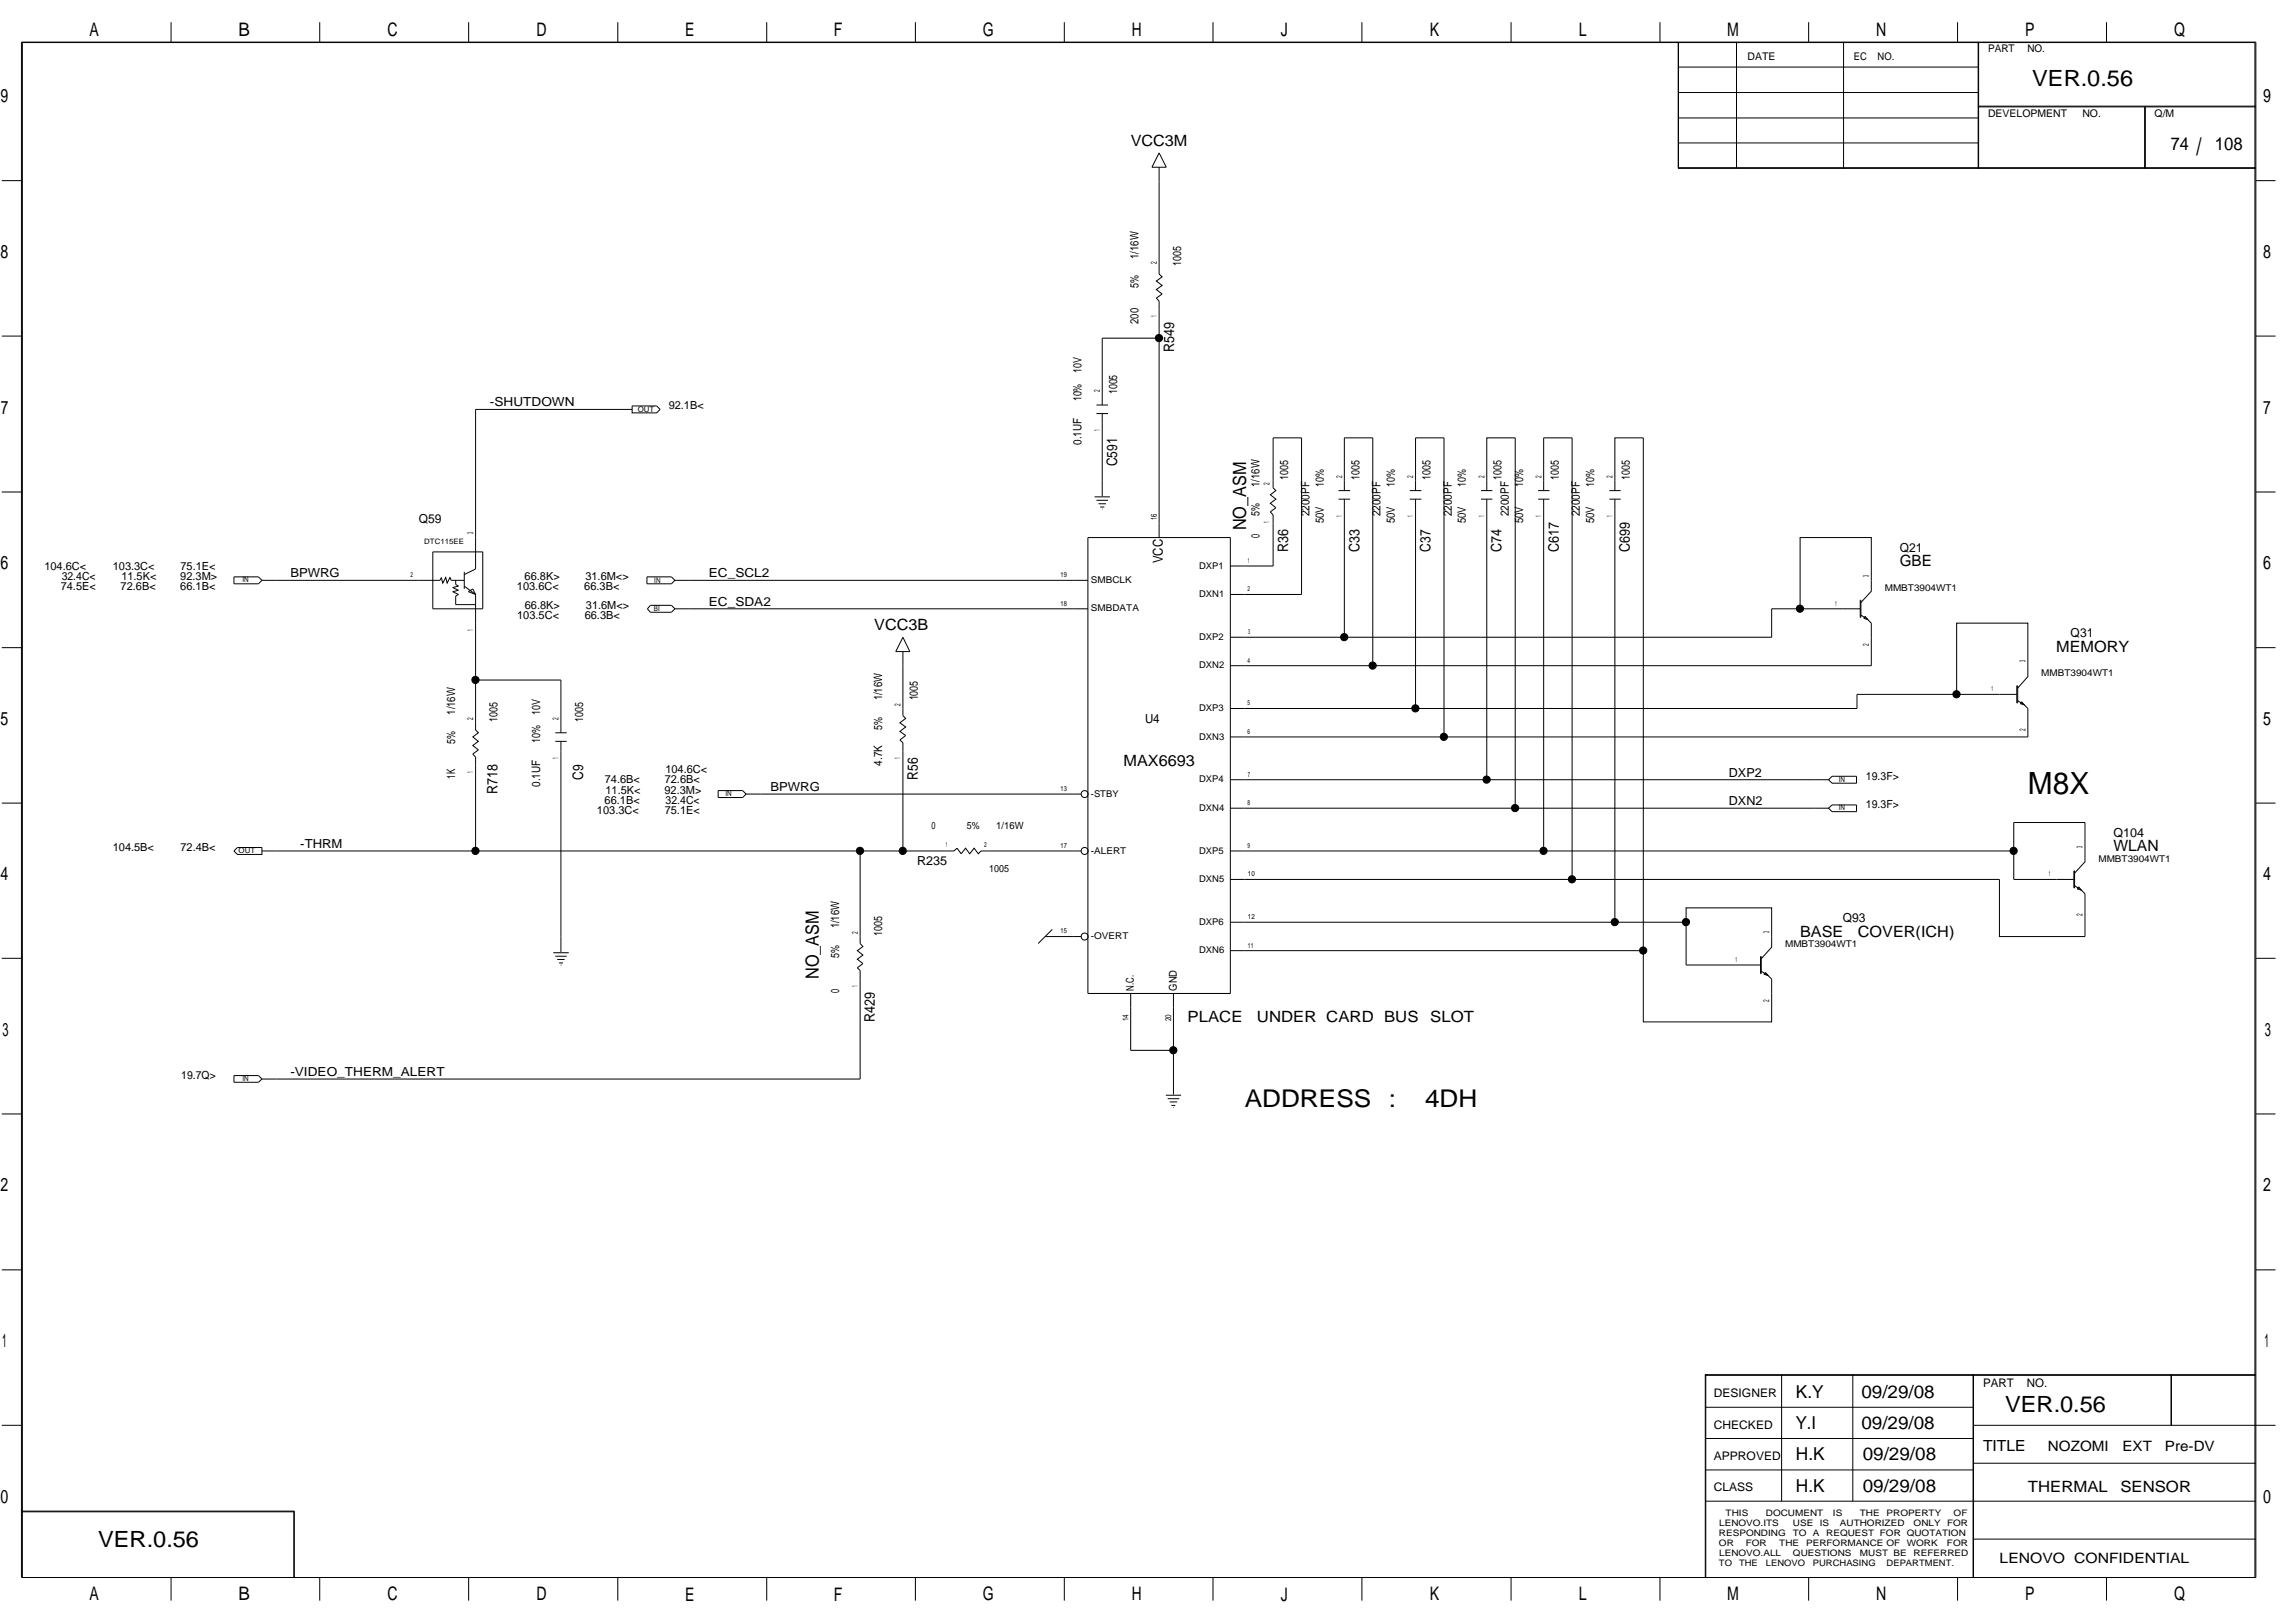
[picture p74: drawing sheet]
<svg xmlns="http://www.w3.org/2000/svg" width="420mm" height="297mm" viewBox="0 0 420 297" stroke-linecap="round" stroke-linejoin="round" font-family="sans-serif">
<defs><g id="words">
<text font-size="5.6" x="371.3" y="145.3">M8X</text>
<g font-size="4.5">
<text x="227.9" y="202.6">ADDRESS</text>
<text x="254.3" y="202.6">:</text>
<text x="260.9" y="202.6">4DH</text>
</g>
<text font-size="4.4" x="402.1" y="28.4">/</text>
<g font-size="4.1">
<text x="372.1" y="15.7">VER.0.56</text>
<text x="367.1" y="258.4">VER.0.56</text>
<text x="18" y="283.2">VER.0.56</text>
</g>
<g font-size="3.4">
<text x="16.4" y="6.6">A</text>
<text x="43.6" y="6.6">B</text>
<text x="70.9" y="6.6">C</text>
<text x="98.2" y="6.6">D</text>
<text x="125.4" y="6.6">E</text>
<text x="152.7" y="6.6">F</text>
<text x="179.9" y="6.6">G</text>
<text x="207.2" y="6.6">H</text>
<text x="234.5" y="6.6">J</text>
<text x="261.8" y="6.6">K</text>
<text x="289" y="6.6">L</text>
<text x="316.2" y="6.6">M</text>
<text x="343.5" y="6.6">N</text>
<text x="370.8" y="6.6">P</text>
<text x="398" y="6.6">Q</text>
<text x=".1" y="18.8">9</text>
<text x="414.3" y="18.8">9</text>
<text x=".1" y="47.2">8</text>
<text x="414.3" y="47.2">8</text>
<text x=".2" y="75.7">7</text>
<text x="414.3" y="75.7">7</text>
<text x=".1" y="104.2">6</text>
<text x="414.3" y="104.2">6</text>
<text x=".1" y="132.7">5</text>
<text x="414.3" y="132.7">5</text>
<text x=".1" y="161.1">4</text>
<text x="414.3" y="161.1">4</text>
<text x=".5" y="189.6">3</text>
<text x="414.6" y="189.6">3</text>
<text x=".1" y="218.1">2</text>
<text x="414.3" y="218.1">2</text>
<text x=".4" y="246.6">1</text>
<text x="414.6" y="246.6">1</text>
<text x=".1" y="275.1">0</text>
<text x="414.3" y="275.1">0</text>
<text x="16.4" y="292.9">A</text>
<text x="43.6" y="292.9">B</text>
<text x="70.9" y="292.9">C</text>
<text x="98.2" y="292.9">D</text>
<text x="125.4" y="292.9">E</text>
<text x="152.7" y="292.9">F</text>
<text x="179.9" y="292.9">G</text>
<text x="207.2" y="292.9">H</text>
<text x="234.5" y="292.9">J</text>
<text x="261.8" y="292.9">K</text>
<text x="289" y="292.9">L</text>
<text x="316.2" y="292.9">M</text>
<text x="343.5" y="292.9">N</text>
<text x="370.8" y="292.9">P</text>
<text x="398" y="292.9">Q</text>
</g>
<g font-size="3.3">
<text x="397.4" y="27.4">74</text>
<text x="405.5" y="27.4">108</text>
<text x="228.1" y="97.1" transform="rotate(-90 228.1 97.1)">NO_ASM</text>
<text x="149.9" y="179.2" transform="rotate(-90 149.9 179.2)">NO_ASM</text>
<text x="328.8" y="255.8">K.Y</text>
<text x="340.8" y="255.8">09/29/08</text>
<text x="328.7" y="261.6">Y.I</text>
<text x="340.8" y="261.6">09/29/08</text>
<text x="328.8" y="267.3">H.K</text>
<text x="341" y="267.3">09/29/08</text>
<text x="328.8" y="273">H.K</text>
<text x="341" y="273">09/29/08</text>
</g>
<g font-size="2.8">
<text x="207" y="26.7">VCC3M</text>
<text x="347.8" y="103.6">GBE</text>
<text x="160.1" y="115.3">VCC3B</text>
<text x="376.5" y="119.3">MEMORY</text>
<text x="205.7" y="140.1">MAX6693</text>
<text x="386.9" y="155.7">WLAN</text>
<text x="329.6" y="171.4">BASE</text>
<text x="340.1" y="171.4">COVER(ICH)</text>
<text x="217.4" y="187">PLACE</text>
<text x="230.1" y="187">UNDER CARD BUS</text>
<text x="261.9" y="187">SLOT</text>
<text x="363" y="265.6">TITLE</text>
<text x="371.3" y="273.1">THERMAL</text>
<text x="388.2" y="273.1">SENSOR</text>
</g>
<g font-size="2.7">
<text x="215" y="64.5" transform="rotate(-90 215 64.5)">R549</text>
<text x="204.5" y="85.3" transform="rotate(-90 204.5 85.3)">C591</text>
<text x="235.8" y="101" transform="rotate(-90 235.8 101)">R36</text>
<text x="248.9" y="101" transform="rotate(-90 248.9 101)">C33</text>
<text x="261.9" y="101" transform="rotate(-90 261.9 101)">C37</text>
<text x="274.9" y="101" transform="rotate(-90 274.9 101)">C74</text>
<text x="285.4" y="101" transform="rotate(-90 285.4 101)">C617</text>
<text x="298.4" y="101" transform="rotate(-90 298.4 101)">C699</text>
<text x="106.8" y="142.7" transform="rotate(-90 106.8 142.7)">C9</text>
<text x="168" y="142.7" transform="rotate(-90 168 142.7)">R56</text>
<text x="91.1" y="145.3" transform="rotate(-90 91.1 145.3)">R718</text>
<text x="160.2" y="187" transform="rotate(-90 160.2 187)">R429</text>
</g>
<g font-size="2.6">
<text x="374.9" y="265.5">NOZOMI</text>
<text x="388.6" y="265.5">EXT</text>
<text x="396.4" y="265.5">Pre-DV</text>
<text x="366.1" y="286.1">LENOVO CONFIDENTIAL</text>
</g>
<text font-size="2.5" x="212.9" y="103.1" transform="rotate(-90 212.9 103.1)">VCC</text>
<g font-size="2.3">
<text x="89.7" y="74.3">-SHUTDOWN</text>
<text x="76.7" y="95.8">Q59</text>
<text x="347.8" y="101">Q21</text>
<text x="53.2" y="105.7">BPWRG</text>
<text x="129.8" y="105.7">EC_SCL2</text>
<text x="129.8" y="110.9">EC_SDA2</text>
<text x="379.1" y="116.6">Q31</text>
<text x="209.6" y="132.2">U4</text>
<text x="316.5" y="142.2">DXP2</text>
<text x="141" y="144.7">BPWRG</text>
<text x="316.5" y="147.4">DXN2</text>
<text x="55" y="155.2">-THRM</text>
<text x="386.9" y="153.1">Q104</text>
<text x="167.9" y="158.3">R235</text>
<text x="337.4" y="168.7">Q93</text>
<text x="53.2" y="196.9">-VIDEO_THERM_ALERT</text>
</g>
<g font-size="2.2">
<text x="313.8" y="255.7">DESIGNER</text>
<text x="363" y="253.8">PART</text>
<text x="371.1" y="253.8">NO.</text>
<text x="313.8" y="261.5">CHECKED</text>
<text x="313.8" y="267.2">APPROVED</text>
<text x="313.8" y="272.9">CLASS</text>
</g>
<g font-size="2.1">
<text x="208.4" y="47.4" transform="rotate(-90 208.4 47.4)">1/16W</text>
<text x="208.4" y="52.7" transform="rotate(-90 208.4 52.7)">5%</text>
<text x="216.3" y="48.7" transform="rotate(-90 216.3 48.7)">1005</text>
<text x="208.4" y="59.3" transform="rotate(-90 208.4 59.3)">200</text>
<text x="198" y="68.2" transform="rotate(-90 198 68.2)">10V</text>
<text x="198" y="73.4" transform="rotate(-90 198 73.4)">10%</text>
<text x="204.5" y="72.1" transform="rotate(-90 204.5 72.1)">1005</text>
<text x="198" y="81.4" transform="rotate(-90 198 81.4)">0.1UF</text>
<text x="230.6" y="89.1" transform="rotate(-90 230.6 89.1)">1/16W</text>
<text x="235.8" y="87.8" transform="rotate(-90 235.8 87.8)">1005</text>
<text x="242.3" y="89.1" transform="rotate(-90 242.3 89.1)">10%</text>
<text x="248.9" y="87.8" transform="rotate(-90 248.9 87.8)">1005</text>
<text x="255.4" y="89.1" transform="rotate(-90 255.4 89.1)">10%</text>
<text x="261.9" y="87.8" transform="rotate(-90 261.9 87.8)">1005</text>
<text x="268.4" y="89.1" transform="rotate(-90 268.4 89.1)">10%</text>
<text x="274.9" y="87.8" transform="rotate(-90 274.9 87.8)">1005</text>
<text x="278.8" y="89.1" transform="rotate(-90 278.8 89.1)">10%</text>
<text x="285.4" y="87.8" transform="rotate(-90 285.4 87.8)">1005</text>
<text x="291.9" y="89.1" transform="rotate(-90 291.9 89.1)">10%</text>
<text x="298.4" y="87.8" transform="rotate(-90 298.4 87.8)">1005</text>
<text x="230.6" y="94.5" transform="rotate(-90 230.6 94.5)">5%</text>
<text x="239.7" y="94.5" transform="rotate(-90 239.7 94.5)">2200PF</text>
<text x="242.3" y="95.8" transform="rotate(-90 242.3 95.8)">50V</text>
<text x="252.8" y="94.5" transform="rotate(-90 252.8 94.5)">2200PF</text>
<text x="255.4" y="95.8" transform="rotate(-90 255.4 95.8)">50V</text>
<text x="265.8" y="94.5" transform="rotate(-90 265.8 94.5)">2200PF</text>
<text x="268.4" y="95.8" transform="rotate(-90 268.4 95.8)">50V</text>
<text x="276.2" y="94.5" transform="rotate(-90 276.2 94.5)">2200PF</text>
<text x="278.8" y="95.8" transform="rotate(-90 278.8 95.8)">50V</text>
<text x="289.3" y="94.5" transform="rotate(-90 289.3 94.5)">2200PF</text>
<text x="291.9" y="95.8" transform="rotate(-90 291.9 95.8)">50V</text>
<text x="230.6" y="98.4" transform="rotate(-90 230.6 98.4)">0</text>
<text x="83.3" y="130.8" transform="rotate(-90 83.3 130.8)">1/16W</text>
<text x="98.9" y="130.8" transform="rotate(-90 98.9 130.8)">10V</text>
<text x="161.5" y="128.2" transform="rotate(-90 161.5 128.2)">1/16W</text>
<text x="168" y="128.2" transform="rotate(-90 168 128.2)">1005</text>
<text x="83.3" y="136.2" transform="rotate(-90 83.3 136.2)">5%</text>
<text x="91.1" y="132.1" transform="rotate(-90 91.1 132.1)">1005</text>
<text x="98.9" y="136" transform="rotate(-90 98.9 136)">10%</text>
<text x="106.8" y="132.1" transform="rotate(-90 106.8 132.1)">1005</text>
<text x="161.5" y="133.6" transform="rotate(-90 161.5 133.6)">5%</text>
<text x="83.3" y="142.5" transform="rotate(-90 83.3 142.5)">1K</text>
<text x="161.5" y="140.1" transform="rotate(-90 161.5 140.1)">4.7K</text>
<text x="98.9" y="144" transform="rotate(-90 98.9 144)">0.1UF</text>
<text x="153.7" y="169.9" transform="rotate(-90 153.7 169.9)">1/16W</text>
<text x="161.5" y="171.2" transform="rotate(-90 161.5 171.2)">1005</text>
<text x="153.7" y="175.3" transform="rotate(-90 153.7 175.3)">5%</text>
<text x="153.7" y="181.8" transform="rotate(-90 153.7 181.8)">0</text>
</g>
<g font-size="2">
<text x="122.4" y="74.9">92.1B&lt;</text>
<text x="8.1" y="104.3">104.6C&lt;</text>
<text x="11.3" y="106.2">32.4C&lt;</text>
<text x="20.6" y="104.3">103.3C&lt;</text>
<text x="22.2" y="106.2">11.5K&lt;</text>
<text x="33" y="106.2">92.3M&gt;</text>
<text x="33.1" y="104.3">75.1E&lt;</text>
<text x="96" y="106.2">66.8K&gt;</text>
<text x="107.2" y="106.2">31.6M&lt;&gt;</text>
<text x="11.1" y="108">74.5E&lt;</text>
<text x="22.1" y="108">72.6B&lt;</text>
<text x="33" y="108">66.1B&lt;</text>
<text x="94.6" y="108">103.6C&lt;</text>
<text x="94.7" y="113.2">103.5C&lt;</text>
<text x="96.1" y="111.4">66.8K&gt;</text>
<text x="107" y="108">66.3B&lt;</text>
<text x="107" y="113.2">66.3B&lt;</text>
<text x="107.3" y="111.4">31.6M&lt;&gt;</text>
<text x="110.7" y="143.4">74.6B&lt;</text>
<text x="121.7" y="143.4">72.6B&lt;</text>
<text x="121.8" y="141.5">104.6C&lt;</text>
<text x="341.6" y="142.7">19.3F&gt;</text>
<text x="109.3" y="149">103.3C&lt;</text>
<text x="110.7" y="147.2">66.1B&lt;</text>
<text x="110.9" y="145.3">11.5K&lt;</text>
<text x="121.7" y="145.3">92.3M&gt;</text>
<text x="121.7" y="149">75.1E&lt;</text>
<text x="121.9" y="147.2">32.4C&lt;</text>
<text x="341.6" y="147.9">19.3F&gt;</text>
<text x="20.6" y="155.7">104.5B&lt;</text>
<text x="33.1" y="155.7">72.4B&lt;</text>
<text x="207.6" y="181.3" transform="rotate(-90 207.6 181.3)">N.C.</text>
<text x="215.4" y="181.3" transform="rotate(-90 215.4 181.3)">GND</text>
<text x="33.2" y="197.4">19.7Q&gt;</text>
</g>
<g font-size="1.9">
<text x="319.9" y="11">DATE</text>
<text x="339.4" y="11">EC</text>
<text x="343.7" y="11">NO.</text>
<text x="364" y="9.5">PART</text>
<text x="371.2" y="9.5">NO.</text>
<text x="364" y="21.3">DEVELOPMENT</text>
<text x="381.2" y="21.3">NO.</text>
<text x="394.5" y="21.3">Q/M</text>
</g>
<g font-size="1.8">
<text x="170.5" y="151.8">0</text>
<text x="177" y="151.8">5%</text>
<text x="182.4" y="151.8">1/16W</text>
<text x="181.1" y="159.6">1005</text>
</g>
<g font-size="1.7">
<text x="199.7" y="106.7">SMBCLK</text>
<text x="219.5" y="104.1">DXP1</text>
<text x="199.7" y="111.9">SMBDATA</text>
<text x="219.5" y="109.3">DXN1</text>
<text x="345" y="108.2">MMBT3904WT1</text>
<text x="219.5" y="117.1">DXP2</text>
<text x="219.5" y="122.3">DXN2</text>
<text x="373.7" y="123.8">MMBT3904WT1</text>
<text x="219.5" y="130.2">DXP3</text>
<text x="219.5" y="135.4">DXN3</text>
<text x="219.5" y="143.2">DXP4</text>
<text x="199.7" y="145.8">-STBY</text>
<text x="219.5" y="148.4">DXN4</text>
<text x="199.7" y="156.2">-ALERT</text>
<text x="219.5" y="156.2">DXP5</text>
<text x="219.5" y="161.5">DXN5</text>
<text x="384.2" y="157.7">MMBT3904WT1</text>
<text x="199.7" y="171.9">-OVERT</text>
<text x="219.5" y="169.2">DXP6</text>
<text x="326.8" y="173.3">MMBT3904WT1</text>
<text x="219.5" y="174.5">DXN6</text>
</g>
<g font-size="1.6">
<text x="314.7" y="281.2">RESPONDING</text>
<text x="314.7" y="279.3">LENOVO.ITS</text>
<text x="315.9" y="277.5">THIS</text>
<text x="323.3" y="277.5">DOCUMENT</text>
<text x="328.2" y="281.2">TO</text>
<text x="328.2" y="279.3">USE</text>
<text x="331.9" y="281.2">A</text>
<text x="333.2" y="279.3">IS</text>
<text x="334.3" y="281.2">REQUEST FOR QUOTATION</text>
<text x="335.6" y="277.5">IS</text>
<text x="336.8" y="279.3">AUTHORIZED</text>
<text x="340.5" y="277.5">THE</text>
<text x="345.4" y="277.5">PROPERTY</text>
<text x="350.3" y="279.3">ONLY</text>
<text x="356.5" y="279.3">FOR</text>
<text x="357.7" y="277.5">OF</text>
<text x="314.7" y="286.7">TO</text>
<text x="314.7" y="283">OR</text>
<text x="314.7" y="284.9">LENOVO.ALL</text>
<text x="318.4" y="286.7">THE</text>
<text x="319.6" y="283">FOR</text>
<text x="323.3" y="286.7">LENOVO</text>
<text x="325.7" y="283">THE</text>
<text x="328.2" y="284.9">QUESTIONS</text>
<text x="330.7" y="283">PERFORMANCE OF</text>
<text x="331.9" y="286.7">PURCHASING</text>
<text x="340.5" y="284.9">MUST BE</text>
<text x="345.4" y="286.7">DEPARTMENT.</text>
<text x="349.1" y="283">WORK</text>
<text x="350.3" y="284.9">REFERRED</text>
<text x="356.4" y="283">FOR</text>
</g>
<g font-size="1.5">
<text x="211.8" y="48.3" transform="rotate(-90 211.8 48.3)">2</text>
<text x="211.8" y="58.1" transform="rotate(-90 211.8 58.1)">1</text>
<text x="201.4" y="71.8" transform="rotate(-90 201.4 71.8)">2</text>
<text x="201.4" y="79" transform="rotate(-90 201.4 79)">1</text>
<text x="232.4" y="88.7" transform="rotate(-90 232.4 88.7)">2</text>
<text x="245.7" y="87.4" transform="rotate(-90 245.7 87.4)">2</text>
<text x="258.7" y="87.4" transform="rotate(-90 258.7 87.4)">2</text>
<text x="271.8" y="87.4" transform="rotate(-90 271.8 87.4)">2</text>
<text x="282.2" y="87.4" transform="rotate(-90 282.2 87.4)">2</text>
<text x="295.2" y="87.4" transform="rotate(-90 295.2 87.4)">2</text>
<text x="211.8" y="95.2" transform="rotate(-90 211.8 95.2)">16</text>
<text x="232.4" y="95.7" transform="rotate(-90 232.4 95.7)">1</text>
<text x="245.7" y="94.6" transform="rotate(-90 245.7 94.6)">1</text>
<text x="258.7" y="94.6" transform="rotate(-90 258.7 94.6)">1</text>
<text x="271.8" y="94.6" transform="rotate(-90 271.8 94.6)">1</text>
<text x="282.2" y="94.6" transform="rotate(-90 282.2 94.6)">1</text>
<text x="295.2" y="94.6" transform="rotate(-90 295.2 94.6)">1</text>
<text x="86.6" y="97.7" transform="rotate(-90 86.6 97.7)">3</text>
<text x="342.1" y="105.6" transform="rotate(-90 342.1 105.6)">3</text>
<text x="86.6" y="115.4" transform="rotate(-90 86.6 115.4)">1</text>
<text x="342.1" y="118.2" transform="rotate(-90 342.1 118.2)">2</text>
<text x="370.8" y="121.2" transform="rotate(-90 370.8 121.2)">3</text>
<text x="86.6" y="131.7" transform="rotate(-90 86.6 131.7)">2</text>
<text x="102.3" y="131.7" transform="rotate(-90 102.3 131.7)">2</text>
<text x="164.8" y="129.2" transform="rotate(-90 164.8 129.2)">2</text>
<text x="370.8" y="133.8" transform="rotate(-90 370.8 133.8)">2</text>
<text x="86.6" y="141.5" transform="rotate(-90 86.6 141.5)">1</text>
<text x="102.3" y="138.9" transform="rotate(-90 102.3 138.9)">1</text>
<text x="164.8" y="138.9" transform="rotate(-90 164.8 138.9)">1</text>
<text x="381.2" y="155.1" transform="rotate(-90 381.2 155.1)">3</text>
<text x="381.2" y="167.7" transform="rotate(-90 381.2 167.7)">2</text>
<text x="157" y="170.9" transform="rotate(-90 157 170.9)">2</text>
<text x="323.9" y="170.7" transform="rotate(-90 323.9 170.7)">3</text>
<text x="157" y="180.6" transform="rotate(-90 157 180.6)">1</text>
<text x="323.9" y="183.3" transform="rotate(-90 323.9 183.3)">2</text>
<text x="206.6" y="186.9" transform="rotate(-90 206.6 186.9)">14</text>
<text x="214.4" y="186.9" transform="rotate(-90 214.4 186.9)">20</text>
</g>
<g font-size="1.4">
<text x="116.7" y="75.4">OUT</text>
<text x="77.7" y="99.7">DTC115EE</text>
<text x="44.4" y="106.6">IN</text>
<text x="119.8" y="106.6">IN</text>
<text x="119.7" y="111.8">BI</text>
<text x="336.6" y="143.1">IN</text>
<text x="132.8" y="145.8">IN</text>
<text x="336.6" y="148.3">IN</text>
<text x="43.7" y="156.2">OUT</text>
<text x="44.4" y="197.8">IN</text>
</g>
<g font-size="1.3">
<text x="75.1" y="105.7">2</text>
<text x="194.2" y="105.7">19</text>
<text x="228.5" y="103">1</text>
<text x="194.2" y="110.9">18</text>
<text x="228.4" y="108.2">2</text>
<text x="335.9" y="110.9">1</text>
<text x="228.5" y="116.1">3</text>
<text x="228.4" y="121.3">4</text>
<text x="228.4" y="129.1">5</text>
<text x="364.6" y="126.5">1</text>
<text x="228.4" y="134.3">6</text>
<text x="228.4" y="142.2">7</text>
<text x="194.2" y="144.7">13</text>
<text x="228.4" y="147.4">8</text>
<text x="173.2" y="154.9">1</text>
<text x="180.2" y="154.9">2</text>
<text x="194.2" y="155.2">17</text>
<text x="228.4" y="155.2">9</text>
<text x="228.5" y="160.4">10</text>
<text x="375.1" y="160.4">1</text>
<text x="194.2" y="170.8">15</text>
<text x="228.5" y="168.2">12</text>
<text x="228.5" y="173.4">11</text>
<text x="317.7" y="176.1">1</text>
</g>
</g></defs>
<g fill="none" stroke="#000" stroke-width=".18">
<path d="M3.9 7.7h409.1v281h-409.1zM31.3 4.1v3.6M58.5 4.1v3.6M85.8 4.1v3.6M113.1 4.1v3.6M140.4 4.1v3.6M167.6 4.1v3.6M194.8 4.1v3.6M222.1 4.1v3.6M249.3 4.1v3.6M276.6 4.1v3.6M303.9 4.1v3.6"/>
<path d="M307.2 7.7v23.1h105.8M307.2 12.3h55M307.2 16.9h55M307.3 7.7v23.1M317.9 7.7v23.1M331.1 4.1v3.6M337.5 7.7v23.1M358.4 4.1v3.6M362.2 7.7v23.1M362.2 19.4h50.8M362.2 19.6h50.8M385.6 4.1v3.6"/>
<path d="M392.6 19.6v11.2M392.8 19.6v11.2M.3 33.1h3.6M212.2 30.6v19.6l.6 .5-1.1 .7 1.1 .8-1.1 .8 1.1 .8-1.1 .8 .5 .5v43.3M212.2 28l1.3 2.6h-2.6zM307.2 30.7h105.8M307.2 21.6h55M307.3 26.2h54.9M413 33.1h3.6M.3 61.5h3.6M115.7 74.9h-28.6v29.2l-2.1 1.1M115.7 74.3h4.5l.7 .6-.7 .7h-4.5z"/>
<path d="M200.7 74.1h2.2M200.7 75.7h2.2M201.8 75.7v15.1M212.2 61.9h-10.4v12.2M413 61.5h3.6M.3 90h3.6M199.2 98.4h26v83.4h-26zM200.4 90.9h2.8M200.7 91.6h2.2M201.1 92.2h1.4M201.4 92.8h.8M201.7 93.2h.1"/>
<path d="M245.1 89.8h2.1M245.1 91.4h2.1M246.1 89.8v-9.7h5.2v41.7M246.1 91.4v25.2M258.1 89.8h2.1M258.1 91.4h2.1M259.2 89.8v-9.7h5.2v54.8M259.2 91.4v38.3M271.1 89.8h2.1M271.1 91.4h2.1M272.2 89.8v-9.7h5.2v67.8h57.4M272.2 91.4v51.3"/>
<path d="M281.6 89.8h2.1M281.6 91.4h2.1M282.6 89.8v-9.7h5.2v80.9M282.6 91.4v64.3M294.6 89.8h2.1M294.6 91.4h2.1M295.6 89.8v-9.7h5.3v106.9h23.4v-7.8l-.6-.7-1.3-.7M295.6 91.4v77.4M413 90h3.6M.3 118.5h3.6M42.8 105.6h4.5l.7 .6-.7 .6h-4.5zM48 106.2h32.5l.3-.5 .3 1 .5-1 .3 1 .5-1 .2 .5h2.4"/>
<path d="M79.2 101h9.2v10.4h-9.2zM83.4 106.2v.8l.5 .3-1 .2 1 .5-1 .3 1 .5-.5 .3v1.6h3.7M85 104.6v3.2M85 107.3l2.1 1.5M85.8 108.3l.8-.5 .5 1zM87.1 108.8v15.7h15.6v9.6M118.4 105.6h4.5l.7 .6-.7 .6h-4.5zM119.1 110.8h3.8l.7 .6-.7 .7h-3.8l-.6-.7zM123.6 106.2h75.6M165.3 119.3v11.7l.5 .5-1 .8 1 .8-1 .8 1 .7-1 .8 .5 .5v19.8M165.3 116.6l1.3 2.7h-2.6zM199.2 111.4h-75.6"/>
<path d="M225.2 103.6h7.9v-9.4l-.5-.5 1-.8-1-.8 1-.7-1-.8 1-.8-.5-.5v-9.2h5.2v28.7h-13.1M329.6 111.4h-5.3v5.2h-99.1M337.4 111.4h3.2M340.6 109.9h.1v3.1h-.1zM340.7 110.3l1.9-2.1v-9.8h-13v13h7.8M340.7 112.6l1.2 .8 .7 .6v7.8h-117.4M341.4 112.8l.5 .6-.7-.2zM413 118.5h3.6M87.1 124.5v9.1l.5 .5-1 .8 1 .8-1 .7 1 .8-1 .8 .5 .6v17.1h70.4M101.7 134.1h2M101.7 135.7h2M102.7 135.7v38.5"/>
<path d="M358.2 127.1h-18.2v2.6h-114.8M369.2 125.5h.2v3.2h-.2zM369.4 125.9l1.9-2.1v-9.8h-13.1v13.1h11M369.4 128.2l1.2 .8 .7 .7v5.2h-146.1M370.1 128.4l.5 .6-.7-.2 .2-.1zM.3 147h3.6M43.5 155.1h4.5v1.3h-4.5l-.7-.7zM48 155.7h39.1M131.5 144.7h4.5l.6 .6-.6 .7h-4.5zM136.6 145.3h61.3M157.5 155.7v17l.5 .5-1 .8 1 .8-1 .8 1 .8-1 .7 .5 .5v19.9h-109.5M197.9 155.7h-18.3l-.5 .6-.8-1.1-.8 1.1-.7-1.1-.8 1.1-.8-1.1-.5 .5h-17.2"/>
<path d="M225.2 142.7h109.6M225.2 155.7h143.5M225.2 147.9h52.2M334.8 147.9l.6-.6h4.5v1.2h-4.5zM334.8 142.7l.6-.6h4.5v1.2h-4.5zM379.7 159.4h.1v3.1h-.1zM379.8 159.8l1.9-2.1v-7.2h-13v10.5h11M413 147h3.6M.3 175.4h3.6M101.3 174.4h2.8M101.7 175h2M102 175.6h1.4"/>
<path d="M102.4 176.2h.7M102.6 176.6h.2M191.4 171.4h6.5M192.6 170.1l-2.5 2.6M225.2 161h140.8v10.4h15.7v-7.8l-.7-.7-1.2-.8M225.2 168.8h83.5M225.2 174h75.7M322.3 175h.1v3.2h-.1zM322.4 175.5l1.9-2.1v-7.2h-15.6v10.4h13.6M323.2 178l.5 .5-.8-.2zM380.6 162.3l.4 .6-.7-.2zM413 175.4h3.6"/>
<path d="M42.8 196.8h4.5l.7 .7-.7 .6h-4.5zM207 181.8v10.4h7.8M214.8 181.8v18.5M.3 203.9h3.6M213.4 200.4h2.8M213.8 201.1h2.1M214.2 201.7h1.3M214.4 202.3h.8M214.8 202.7h.1M413 203.9h3.6M.3 232.4h3.6M413 232.4h3.6"/>
<path d="M312.2 251.7h100.8M312.2 257.6h49M312.3 251.6v37M326.2 251.6v23.1M339.2 251.6v23.1M361.2 251.6v37M361.3 251.6v37M397.5 251.6v9.3M413 251.6h-100.8v37M.3 260.9h3.6M3.9 276.6h50v12M3.9 276.7h50"/>
<path d="M53.8 276.6v12M312.2 274.7h100.8M312.2 263.3h49M312.2 269h49M361.2 267.8h51.8M361.2 260.9h55.4M4.1 288.6v-280.8h408.7v280.8M31.3 288.6v4.3M58.5 288.6v4.3M85.8 288.6v4.3M113.1 288.6v4.3M140.4 288.6v4.3"/>
<path d="M167.6 288.6v4.3M194.8 288.6v4.3M222.1 288.6v4.3M249.3 288.6v4.3M276.6 288.6v4.3M303.9 288.6v4.3M331.1 288.6v4.3M358.4 288.6v4.3M361.2 281.7h51.8M385.6 288.6v4.3"/>
<circle cx="198.6" cy="155.7" r=".64"/>
<circle cx="198.6" cy="145.3" r=".64"/>
<circle cx="198.6" cy="171.4" r=".64"/>
</g>
<g fill="#000" stroke="#000" stroke-width=".18">
<circle cx="212.2" cy="61.9" r=".66"/>
<circle cx="246.1" cy="116.6" r=".66"/>
<circle cx="329.5" cy="111.4" r=".66"/>
<circle cx="87" cy="124.4" r=".66"/>
<circle cx="251.3" cy="121.8" r=".66"/>
<circle cx="259.1" cy="129.6" r=".66"/>
<circle cx="264.3" cy="134.9" r=".66"/>
<circle cx="358.2" cy="127.1" r=".66"/>
<circle cx="87" cy="155.7" r=".66"/>
<circle cx="157.4" cy="155.7" r=".66"/>
<circle cx="165.3" cy="155.7" r=".66"/>
<circle cx="272.2" cy="142.7" r=".66"/>
<circle cx="277.4" cy="147.9" r=".66"/>
<circle cx="282.6" cy="155.7" r=".66"/>
<circle cx="368.6" cy="155.7" r=".66"/>
<circle cx="287.8" cy="160.9" r=".66"/>
<circle cx="295.6" cy="168.8" r=".66"/>
<circle cx="300.8" cy="174" r=".66"/>
<circle cx="308.7" cy="168.8" r=".66"/>
<circle cx="214.8" cy="192.2" r=".66"/>
</g>
<use href="#words"/>
</svg>
